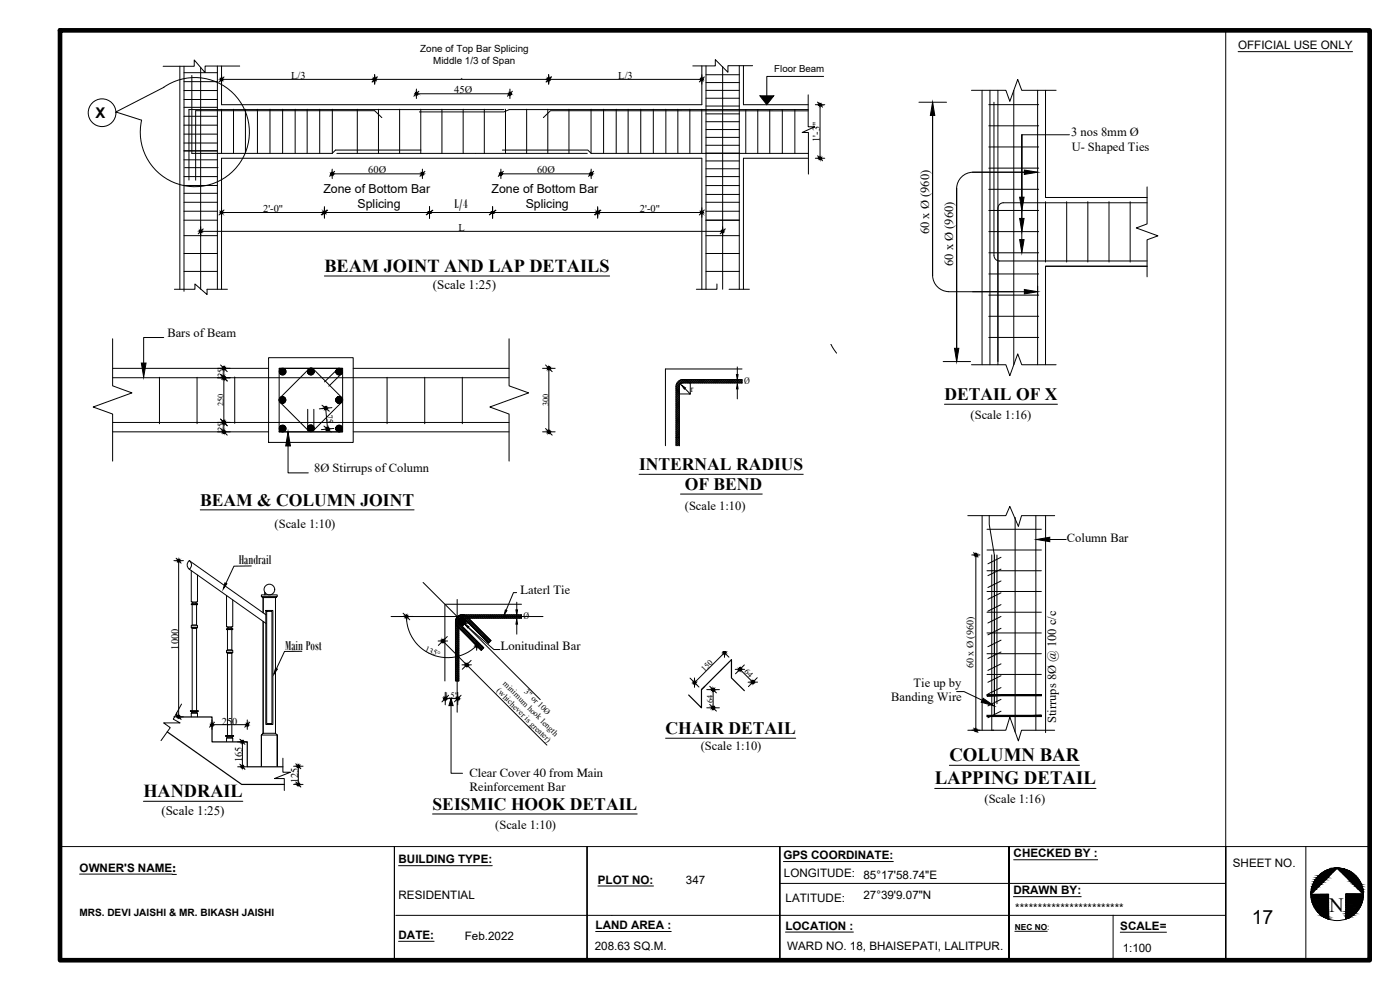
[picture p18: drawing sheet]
<svg xmlns="http://www.w3.org/2000/svg" width="420mm" height="297mm" viewBox="0 0 420 297" stroke-linecap="round" stroke-linejoin="round" font-family="sans-serif">
<defs><g id="words">
<text font-size="6.1" x="398.9" y="273.8">N</text>
<text font-size="5.9" x="375.6" y="277.2">17</text>
<g font-size="5.6">
<text x="284.9" y="228.4">COLUMN BAR</text>
<text x="280.5" y="235.4">LAPPING DETAIL</text>
</g>
<g font-size="5.5">
<text x="97.4" y="81.6">BEAM JOINT AND LAP DETAILS</text>
<text x="43" y="239.2">HANDRAIL</text>
</g>
<g font-size="5.3">
<text x="283.4" y="120.1">DETAIL OF X</text>
<text x="191.8" y="141.2">INTERNAL RADIUS</text>
<text x="205.5" y="147.1">OF BEND</text>
<text x="60.1" y="151.8">BEAM &amp; COLUMN JOINT</text>
<text x="199.7" y="220.4">CHAIR DETAIL</text>
<text x="129.8" y="243.1">SEISMIC HOOK DETAIL</text>
</g>
<text font-size="4.4" x="28.7" y="35.3">X</text>
<g font-size="4.1">
<text x="136.4" y="62.4">L/4</text>
<text x="71.6" y="169.3">Handrail</text>
<text x="85.6" y="194.9">Main Post</text>
</g>
<g font-size="3.9">
<text x="129.9" y="86.6">(Scale 1:25)</text>
<text x="48.4" y="244.5">(Scale 1:25)</text>
</g>
<g font-size="3.8">
<text x="321.5" y="40.9">3 nos 8mm Ø</text>
<text x="321.6" y="45.2">U- Shaped Ties</text>
<text x="278.8" y="70.3" transform="rotate(-90 278.8 70.3)">60 x Ø (960)</text>
<text x="286" y="79.8" transform="rotate(-90 286 79.8)">60 x Ø (960)</text>
<text x="50.2" y="101.1">Bars of Beam</text>
<text x="291.3" y="125.8">(Scale 1:16)</text>
<text x="94.3" y="141.6">8Ø Stirrups of Column</text>
<text x="205.5" y="153">(Scale 1:10)</text>
<text x="82.4" y="158.4">(Scale 1:10)</text>
<text x="320.2" y="162.8">Column Bar</text>
<text x="156.2" y="178.3">Laterl Tie</text>
<text x="150.3" y="195">Lonitudinal Bar</text>
<text x="274.2" y="206">Tie up by</text>
<text x="267.5" y="210.3">Banding Wire</text>
<text x="316.9" y="216.9" transform="rotate(-90 316.9 216.9)">Stirrups 8Ø @ 100 c/c</text>
<text x="210.3" y="225.1">(Scale 1:10)</text>
<text x="140.9" y="233">Clear Cover 40 from Main</text>
<text x="141" y="237.3">Reinforcement Bar</text>
<text x="295.5" y="241.1">(Scale 1:16)</text>
<text x="148.7" y="248.7">(Scale 1:10)</text>
</g>
<g font-size="3.7">
<text x="97" y="58">Zone of Bottom Bar</text>
<text x="147.5" y="58">Zone of Bottom Bar</text>
<text x="107.3" y="62.4">Splicing</text>
<text x="157.8" y="62.4">Splicing</text>
</g>
<g font-size="3.5">
<text x="371.6" y="14.8">OFFICIAL USE ONLY</text>
<text x="235.1" y="257.8">GPS COORDINATE:</text>
<text x="304.2" y="257.2">CHECKED BY :</text>
<text x="23.9" y="261.5">OWNER'S NAME:</text>
<text x="119.6" y="259">BUILDING TYPE:</text>
<text x="235.3" y="263.2">LONGITUDE:</text>
<text x="259.1" y="263.6">85°17'58.74&quot;E</text>
<text x="370" y="260.2">SHEET NO.</text>
<text x="119.6" y="269.7">RESIDENTIAL</text>
<text x="179.4" y="265.1">PLOT NO:</text>
<text x="205.8" y="265.1">347</text>
<text x="259.1" y="269.8">27°39'9.07&quot;N</text>
<text x="304.1" y="268.3">DRAWN BY:</text>
<text x="235.8" y="270.6">LATITUDE:</text>
<text x="304.7" y="273.7">************************</text>
<text x="119.6" y="281.7">DATE:</text>
<text x="178.8" y="278.8">LAND AREA :</text>
<text x="235.7" y="278.9">LOCATION :</text>
<text x="336.2" y="279">SCALE=</text>
<text x="139.5" y="282">Feb.2022</text>
<text x="178.5" y="284.9">208.63 SQ.M.</text>
<text x="236.3" y="285.1">WARD NO. 18, BHAISEPATI, LALITPUR.</text>
<text x="336.9" y="285.5">1:100</text>
</g>
<g font-size="3.1">
<text x="87.4" y="23.7">L/3</text>
<text x="138.2" y="23.8">.</text>
<text x="185.6" y="23.7">L/3</text>
<text x="136.3" y="28">45Ø</text>
<text x="246.1" y="42.5" transform="rotate(-90 246.1 42.5)">1'-3&quot;</text>
<text x="110.5" y="52.1">60Ø</text>
<text x="161.2" y="52.1">60Ø</text>
<text x="79" y="63.7">2'-0&quot;</text>
<text x="192.1" y="63.7">2'-0&quot;</text>
<text x="137.6" y="69.4">L</text>
<text x="53.6" y="194.9" transform="rotate(-90 53.6 194.9)">1000</text>
<text x="66.6" y="217.4">250</text>
<text x="72.7" y="228.8" transform="rotate(-90 72.7 228.8)">165</text>
<text x="89.5" y="235.1" transform="rotate(-90 89.5 235.1)">125</text>
</g>
<g font-size="3">
<text x="126.1" y="15.6">Zone of Top Bar Splicing</text>
<text x="130" y="19.1">Middle 1/3 of Span</text>
<text x="207.3" y="117.5">r</text>
<text x="223.3" y="115.2">Ø</text>
<text x="157.1" y="185.8">Ø</text>
<text x="292.1" y="200.5" transform="rotate(-90 292.1 200.5)">60 x Ø (960)</text>
<text x="23.8" y="274.8">MRS. DEVI JAISHI &amp; MR. BIKASH JAISHI</text>
</g>
<text font-size="2.9" x="232.4" y="21.6">Floor Beam</text>
<g font-size="2.5">
<text x="67.1" y="113.1" transform="rotate(-90 67.1 113.1)">25</text>
<text x="67.1" y="121.9" transform="rotate(-90 67.1 121.9)">250</text>
<text x="98" y="124.4" transform="rotate(85 98 124.4)">75</text>
<text x="164.6" y="121.9" transform="rotate(-90 164.6 121.9)">300</text>
<text x="67.1" y="129.4" transform="rotate(-90 67.1 129.4)">25</text>
<text x="127.4" y="195.3" transform="rotate(23 127.4 195.3)">135°</text>
<text x="211.4" y="201.6" transform="rotate(-45 211.4 201.6)">150</text>
<text x="223.2" y="201.8" transform="rotate(45 223.2 201.8)">64</text>
<text x="133.4" y="209.5">1.5&quot;</text>
<text x="148.9" y="207.4" transform="rotate(45 148.9 207.4)">(whichever is greater)</text>
<text x="150.9" y="205.3" transform="rotate(45 150.9 205.3)">minimum hook length</text>
<text x="157.2" y="207.6" transform="rotate(45 157.2 207.6)">3&quot; or 10Ø</text>
<text x="213.9" y="210.9" transform="rotate(-90 213.9 210.9)">64</text>
<text x="304.6" y="278.9">NEC NO:</text>
</g>
</g></defs>
<!-- layer: dimension line -->
<g fill="none" stroke="#000" stroke-width=".3">
<path d="M66.6 23.8h45.8M112.5 23.8h52M125.1 28.1h27.8M164.8 23.8h45.7M246.1 31.5v15.9M279.9 30.7v52a4.9 4.9 0 0 0 4.8 4.8M99.8 52.2h26.9M150.4 52.2h26.9M306.7 40.4v25.1M311.4 51.7h-19.5a4.9 4.9 0 0 0-4.8 4.8v52M321 40.4h-14.3v31.5M60.3 69.4h156.5"/>
<path d="M66.6 63.8h30.7M97.4 63.8h31.5M129.7 63.8h17.3M147.8 63.8h31.6M179.5 63.8h31M284.7 87.5h22.7M49.1 101.3h-6v7.6M67.2 110.6v2.6M67.2 113.5v13.1M70.4 113.1v13.9M164.7 110.6v18.8M249.3 103.2l1.8 2.8"/>
<path d="M67.2 126.9v2.5M86.4 133.8v8.1h6.1M97.7 122.6l.6 6M53.6 168.3v46.7M75.4 169.8l-5.2 .1-2.4 5.1M127 174.8l35.1 35.1M292.9 166.6v52.4M315 161.9h5M90.6 195.4l-5.2 .1-2.4 5.1M117.4 185h45.6M122 185.1a12.4 12.4 0 0 0 7.6 11.3 12.4 12.4 0 0 0 13.4-2.6M133 192.4l7 7"/>
<path d="M140.1 199.5l24 24.1M217.3 195.9l-8.8 8.8M63.7 217.4h10.4M133.4 209.6h.1M133.6 209.6h3.8M137.5 209.6h.1M214 207v5.2M222.2 200.9l3.6 3.7M287.1 207.5h2.2l5.5 2.6M72.7 222.7v7.3M89.5 230v5.3"/>
</g>
<!-- layer: DIM -->
<g fill="none" stroke="#000" stroke-width=".3">
<path d="M66.5 22.4v2.8M67.2 23.1l-1.5 1.5M112.4 22.4v2.8M113.2 23.1l-1.5 1.5M125 26.7v2.9M125.7 27.4l-1.5 1.5M153 26.7v2.9M153.8 27.4l-1.5 1.5M164.7 22.4v2.8M165.4 23.1l-1.5 1.5M210.6 22.4v2.8M211.4 23.1l-1.5 1.5"/>
<path d="M244.7 31.4h2.8M245.4 30.7l1.5 1.5M99.7 50.7v2.9M100.4 51.4l-1.5 1.5M126.8 50.7v2.9M127.5 51.4l-1.5 1.5M150.3 50.7v2.9M151.1 51.4l-1.5 1.5M177.4 50.7v2.9M178.2 51.4l-1.5 1.5M244.7 47.5h2.8M245.4 46.7l1.5 1.5"/>
<path d="M60.2 68v2.8M61 68.7l-1.5 1.5M66.5 62.3v2.9M67.2 63l-1.5 1.5M97.4 62.3v2.9M98.1 63l-1.5 1.5M179.4 62.3v2.9M180.1 63l-1.5 1.5M210.6 62.3v2.9M211.4 63l-1.5 1.5M216.9 68v2.8M217.6 68.7l-1.5 1.5"/>
<path d="M65.3 110.5h3.8M65.3 113.3h3.8M66.2 109.5l2 2M66.2 112.3l2 2M162.8 110.5h3.8M163.7 109.5l2 2M222.7 110.7h-23v23M65.3 126.8h3.8M65.3 129.6h3.8M66.2 125.7l2 2M66.2 128.6l2 2M96.6 121.6l2.2 1.8"/>
<path d="M97.2 127.8l2.2 1.8M99.6 122.3l-3.8 .4M100.2 128.6l-3.8 .3M162.8 129.6h3.8M163.7 128.6l2 2M52.2 168.2h2.8M52.9 167.5l1.5 1.5M291.6 166.5h2.5M292.2 165.9l1.3 1.3M300.4 167.2l-3.9 2M300.4 170.8l-3.9 1.9M300.4 174.3l-3.9 2"/>
<path d="M300.4 177.9l-3.9 1.9M121 184l2 2M123.9 185h-3.8M131.5 192.3h2.8M133.5 181.4v22.9M133.6 181.3h22.9M134.2 191l-2.6 2.7M138.6 199.5h2.9M139.4 185.8l7.2 7.1M141.4 198.1l-2.7 2.7M141.7 192.4l2.7 2.7M143.1 192.3l-.1 2.8"/>
<path d="M217.1 195.6l1.7 1.6M217.4 195.6v1.6M223.4 199.5l-2.7 2.7M300.4 181.4l-3.9 2M300.4 185l-3.9 1.9M300.4 188.5l-3.9 2M300.4 192.1l-3.9 1.9M300.4 195.6l-3.9 2M300.4 199.2l-3.9 2M52.2 215.1h2.8M52.9 214.3l1.5 1.5M63.6 216v2.8"/>
<path d="M64.4 216.7l-1.5 1.5M74.2 216v2.8M75 216.7l-1.6 1.5M133.6 207.7v3.8M134.6 208.6l-2 2M137.4 207.7v3.8M138.4 208.6l-2 2M207.1 203.5l2.7 2.6M208.4 203.4v2.8M212.1 206.9h3.8M212.1 212.4h3.8M213 205.9l2 2"/>
<path d="M213 211.4l2 2M220.6 200.8h2.9M227.3 203.3l-2.7 2.7M227.4 204.7h-2.9M291.6 219.1h2.5M292.2 218.4l1.3 1.3M297.6 219.1h.7M300.4 202.7l-3.9 2M300.4 206.3l-3.9 1.9M300.4 209.8l-3.9 2M300.4 213.4l-3.9 2M71.3 230.1h2.9"/>
<path d="M71.3 222.6h2.9M72 229.3l1.5 1.5M72 221.8l1.5 1.5M88.1 229.9h2.9M88.1 235.4h2.9M88.8 229.2l1.5 1.5M88.8 234.6l1.5 1.5"/>
</g>
<g fill="#000" stroke="#000" stroke-width=".3">
<path d="M164.5 23.8v.1zM99.9 52l-.1 .2zM150.5 52l-.1 .2zM177.6 52l-.1 .2zM246 47.5l-.1 .1zM60.1 69.4l-.1 .1zM216.8 69.4l-.1 .1zM217.4 195.7l.1-.1zM217.5 195.7l.1-.1z"/>
<path d="M66.4 23.6l.1 .1zM66.4 23.6l.1 .1z"/>
<path d="M112.3 23.8l-.1 .1zM112.4 23.9l.2 .1zM112.4 23.9l.2 .1z"/>
<path d="M112.3 23.8l-.1 .1zM112.4 23.9l.2 .1zM112.4 23.9l.2 .1z"/>
<path d="M210.5 23.6l.1 .1zM210.5 23.6l.1 .1z"/>
<path d="M246.1 31.5l.1 .1zM246.1 31.5l.1 .1z"/>
<path d="M127 52l-.1 .2zM126.8 52.3l.1 .1zM126.8 52.3l.1 .1z"/>
<path d="M66.4 63.6l.1 .1zM66.4 63.6l.1 .1z"/>
<path d="M97.4 63.9l.1 .1zM97.4 63.9l.1 .1z"/>
<path d="M179.4 63.9l.1 .1zM179.4 63.9l.1 .1z"/>
<path d="M210.5 63.6l.1 .1zM210.5 63.6l.1 .1z"/>
<path d="M67.1 113.5l.1 .1zM67.1 113.5l.1 .1zM67.2 113.5l.1 .1zM67.2 113.5l.1 .1zM67.3 113.5h.1zM67.3 113.4l.1 .1zM67.3 113.4l.2-.1zM67.4 113.2l-.1 .1zM67.3 113.1v.1zM67.3 113.1v.1zM67.2 113l.1 .2zM67.2 113l.1 .2zM67 113.1l.2 .1zM67 113.1l.2 .1zM67 113.1l.1 .1zM66.9 113.2h.2zM66.9 113.2v.1zM66.9 113.3l.2-.1zM66.9 113.3v.2zM67 113.3l-.1 .2zM66.9 113.5l.2-.1zM67.1 113.4l-.1 .2z"/>
<path d="M67.2 110.2l.1 .2zM67.2 110.2l.1 .2zM67 110.2l.2 .1zM67 110.2l.2 .1zM67 110.2l.1 .2zM66.9 110.3l.2 .1zM66.9 110.3v.2zM66.9 110.5l.2-.1zM66.9 110.5v.2zM67 110.5l-.1 .2zM66.9 110.7l.2-.1zM67.1 110.6l-.1 .2zM67.1 110.6l.1 .2zM67.1 110.6l.1 .2zM67.2 110.7l.1 .1zM67.2 110.7l.1 .1zM67.3 110.6l.1 .1zM67.3 110.6l.1 .1zM67.3 110.6l.2-.1zM67.4 110.3l-.1 .2zM67.3 110.4l.1-.1zM67.3 110.2v.2zM67.3 110.2v.2z"/>
<path d="M67.2 113l.1 .2zM67.2 113l.1 .2zM67 113.1l.2 .1zM67 113.1l.2 .1zM67 113.1l.1 .1zM66.9 113.2h.2zM66.9 113.2v.1zM66.9 113.3l.2-.1zM66.9 113.3v.2zM67 113.3l-.1 .2zM66.9 113.5l.2-.1zM67.1 113.4l-.1 .2zM67.1 113.5l.1 .1zM67.1 113.5l.1 .1zM67.2 113.5l.1 .1zM67.2 113.5l.1 .1zM67.3 113.5h.1zM67.3 113.4l.1 .1zM67.3 113.4l.2-.1zM67.4 113.2l-.1 .1zM67.3 113.1v.1zM67.3 113.1v.1z"/>
<path d="M164.7 110.2l.1 .2zM164.7 110.2l.1 .2zM164.6 110.2l.1 .1zM164.6 110.2l.1 .1zM164.5 110.3l.1 .1zM164.5 110.3l-.1 .2zM164.4 110.5l.2-.1zM164.4 110.5l.1 .2zM164.6 110.5l-.1 .2zM164.5 110.7l.1-.1zM164.6 110.6v.2zM164.6 110.6l.1 .2zM164.6 110.6l.1 .2zM164.7 110.7l.2 .1zM164.7 110.7l.2 .1zM164.8 110.6l.2 .1zM164.8 110.6l.2 .1zM164.8 110.6l.2-.1zM165 110.3l-.1 .2zM164.8 110.4l.2-.1zM164.9 110.2l-.1 .2zM164.9 110.2l-.1 .2z"/>
<path d="M67.1 126.9l.1 .1zM67.1 126.9l.1 .1zM67.2 126.9l.1 .1zM67.2 126.9l.1 .1zM67.3 126.9h.1zM67.3 126.8l.1 .1zM67.3 126.8h.2zM67.4 126.6l-.1 .2zM67.3 126.7l.1-.1zM67.3 126.5v.2zM67.3 126.5v.2zM67.2 126.4l.1 .2zM67.2 126.4l.1 .2zM67 126.5l.2 .1zM67 126.5l.2 .1zM67 126.5l.1 .1zM66.9 126.6h.2zM66.9 126.6v.2zM66.9 126.8l.2-.1zM66.9 126.8v.1zM67 126.8l-.1 .1zM66.9 126.9l.2-.1zM67.1 126.8l-.1 .2z"/>
<path d="M67.1 129.7l.1 .2zM67.1 129.7l.1 .2zM67.2 129.7l.1 .1zM67.2 129.7l.1 .1zM67.3 129.7h.1zM67.3 129.6l.1 .1zM67.3 129.6h.2zM67.4 129.4l-.1 .2zM67.3 129.3v.2zM67.3 129.3v.2zM67.2 129.3l.1 .1zM67.2 129.3l.1 .1zM67 129.3l.2 .1zM67 129.3l.2 .1zM67 129.3l.1 .1zM66.9 129.4h.2zM66.9 129.4v.2zM66.9 129.6l.2-.1zM66.9 129.6v.1zM67 129.6l-.1 .1zM66.9 129.7l.2-.1zM67.1 129.6l-.1 .2z"/>
<path d="M67.2 126.4l.1 .2zM67.2 126.4l.1 .2zM67 126.5l.2 .1zM67 126.5l.2 .1zM67 126.5l.1 .1zM66.9 126.6h.2zM66.9 126.6v.2zM66.9 126.8l.2-.1zM66.9 126.8v.1zM67 126.8l-.1 .1zM66.9 126.9l.2-.1zM67.1 126.8l-.1 .2zM67.1 126.9l.1 .1zM67.1 126.9l.1 .1zM67.2 126.9l.1 .1zM67.2 126.9l.1 .1zM67.3 126.9h.1zM67.3 126.8l.1 .1zM67.3 126.8h.2zM67.4 126.6l-.1 .2zM67.3 126.7l.1-.1zM67.3 126.5v.2zM67.3 126.5v.2z"/>
<path d="M97.7 122.2l.1 .2zM97.7 122.2l.1 .2zM97.6 122.2l.1 .2zM97.6 122.2l.1 .2zM97.6 122.2l-.1 .2zM97.5 122.4h.1zM97.5 122.4h.1zM97.4 122.5l.2-.1zM97.4 122.5l.1 .2zM97.6 122.5l-.1 .2zM97.6 122.6v.2zM97.7 122.6v.2zM97.7 122.6v.2zM97.7 122.6l.2 .1zM97.7 122.6l.2 .1zM97.8 122.6h.2zM97.9 122.5l.1 .1zM97.9 122.5h.1zM98 122.3l-.1 .2zM97.9 122.2v.2zM97.9 122.2v.2z"/>
<path d="M98.3 128.9v.1zM98.3 128.9v.1zM98.3 128.9l.2 .1zM98.3 128.9l.2 .1zM98.4 128.8h.2zM98.4 128.8h.2zM98.4 128.8l.2-.1zM98.6 128.6l-.1 .1zM98.4 128.6h.2zM98.4 128.4v.2zM98.4 128.4v.2zM98.3 128.4l.1 .2zM98.3 128.4l.1 .2zM98.1 128.5l.2 .1zM98.1 128.5l.2 .1zM98 128.6h.2zM98 128.6h.2zM98 128.6v.2zM98 128.8l.2-.1zM98.2 128.7l-.1 .2zM98.1 128.9l.1 .1zM98.2 128.8v.2z"/>
<path d="M164.6 129.7l.1 .2zM164.6 129.7l.1 .2zM164.7 129.7l.2 .1zM164.7 129.7l.2 .1zM164.8 129.7h.2zM164.8 129.7h.2zM164.8 129.6h.2zM165 129.4l-.1 .2zM164.9 129.3l-.1 .2zM164.9 129.3l-.1 .2zM164.7 129.3l.1 .1zM164.7 129.3l.1 .1zM164.6 129.3l.1 .1zM164.6 129.3l.1 .1zM164.5 129.4h.1zM164.5 129.4l-.1 .2zM164.4 129.6l.2-.1zM164.4 129.6l.1 .1zM164.6 129.6l-.1 .1zM164.5 129.7l.1-.1zM164.6 129.6v.2z"/>
<path d="M53.5 168l.1 .1zM53.5 168l.1 .1z"/>
<path d="M122 184.7v.2zM122 184.7v.2zM121.8 184.7l.2 .1zM121.8 184.7l.2 .1zM121.8 184.7l.1 .2zM121.7 184.8l.2 .1zM121.7 184.8v.2zM121.7 185l.1-.1zM121.7 185v.1zM121.8 185l-.1 .1zM121.7 185.1l.1-.1zM121.8 185v.2zM121.9 185.1l.1 .2zM121.9 185.1l.1 .2zM122 185.1l.1 .1zM122 185.1l.1 .1zM122 185.1h.2zM122.1 185l.1 .1zM122.1 185h.2zM122.2 184.8l-.1 .2zM122.1 184.7v.2zM122.1 184.7v.2z"/>
<path d="M132.7 192.1l.2 .1zM132.7 192.1l.2 .1zM132.7 192.1l-.1 .1zM132.6 192.2h.2zM132.6 192.2v.2zM132.6 192.4l.2-.1zM132.6 192.4h.2zM132.8 192.4l-.1 .1zM132.8 192.4v.2zM132.9 192.5l.1 .1zM132.9 192.5l.1 .1zM132.9 192.5h.2zM132.9 192.5h.2zM133 192.4h.2zM133 192.4h.2zM133 192.4l.2-.2zM133 192.3l.2-.1zM133.1 192.1l-.1 .2zM133.1 192.1l-.1 .2zM133 192v.2zM133 192v.2zM132.8 192l.1 .2zM132.8 192l.1 .2z"/>
<path d="M140.1 199.6l.2 .1zM140.1 199.6l.2 .1zM140.2 199.6h.2zM140.2 199.5l.2 .1zM140.2 199.5l.2-.1zM140.3 199.3l-.1 .1zM140.3 199.3l-.1 .1zM140.1 199.2l.1 .2zM140.1 199.2l.1 .2zM140 199.2l.1 .2zM140 199.2l.1 .2zM139.8 199.3l.2 .1zM139.8 199.3l.2 .1zM139.8 199.3v.1zM139.8 199.4h.2zM139.8 199.6l.1-.2zM139.8 199.6l.1-.1zM139.9 199.5l-.1 .2zM140 199.6v.2zM140 199.6v.2zM140 199.6l.1 .2zM140 199.6l.1 .2z"/>
<path d="M143.3 193.5l-.1 .2zM143.3 193.5l-.1 .2zM143.1 193.4l.1 .2zM143.1 193.4l.1 .2zM143 193.4l.1 .2zM143 193.4l.1 .2zM142.9 193.5l.1 .1zM142.9 193.5l.1 .1zM142.9 193.5l-.1 .1zM142.8 193.6h.2zM142.8 193.6l.1 .1zM142.8 193.8l.1-.1zM142.8 193.8l.1-.1zM142.9 193.7v.2zM142.9 193.9l.1 .1zM143 193.8v.2zM143 193.9l.1 .1zM143 193.9l.1 .1zM143.1 193.9h.2zM143.1 193.9h.2zM143.2 193.8h.1zM143.2 193.7l.1 .1zM143.2 193.7l.1-.1zM143.2 193.7l.1-.1z"/>
<path d="M217.6 195.6v.2zM217.6 195.8h.1zM217.6 195.9l.1-.1zM217.6 195.9h.1zM217.5 195.9h.2zM217.5 196h.1zM217.5 196h.1zM217.4 196l.1 .1zM217.4 196l.1 .1zM217.3 195.9l.1 .2zM217.3 195.9l.1 .2zM217.3 195.9l-.1 .1zM217.1 195.9l.2-.1zM217.1 195.8l.2-.1zM217.2 195.6l.2 .1zM217.2 195.6l.2 .1z"/>
<path d="M53.5 214.9l.1 .1zM53.5 214.9l.1 .1z"/>
<path d="M133.8 209.7l.1-.1zM133.9 209.5l-.1 .1zM133.8 209.5h.1zM133.8 209.3v.2zM133.8 209.3v.2zM133.6 209.3l.1 .2zM133.6 209.3l.1 .2zM133.5 209.3l.1 .2zM133.5 209.3l.1 .2zM133.5 209.3l.1 .2zM133.4 209.5h.2zM133.4 209.5l-.1 .1zM133.3 209.6l.2-.1zM133.3 209.6l.1 .1zM133.5 209.6l-.1 .1zM133.4 209.7h.1zM133.5 209.7v.2zM133.6 209.7v.2zM133.6 209.7v.2zM133.6 209.7l.2 .2zM133.6 209.7l.2 .2zM133.7 209.7h.2zM133.8 209.7h.1z"/>
<path d="M137.1 209.5v.1zM137.1 209.6l.1-.1zM137.1 209.6v.1zM137.2 209.6l-.1 .1zM137.1 209.7h.1zM137.2 209.7v.2zM137.3 209.7l.1 .2zM137.3 209.7l.1 .2zM137.4 209.7l.1 .2zM137.4 209.7l.1 .2zM137.5 209.7h.1zM137.5 209.7h.1zM137.5 209.7l.2-.1zM137.5 209.6h.2zM137.6 209.5l-.1 .1zM137.5 209.3v.2zM137.5 209.3v.2zM137.4 209.3l.1 .2zM137.4 209.3l.1 .2zM137.2 209.3l.2 .2zM137.2 209.3l.2 .2zM137.2 209.3l.1 .2zM137.1 209.5h.2z"/>
<path d="M208.2 204.9v.1zM208.3 204.8l-.1 .2zM208.2 205l.2 .1zM208.3 204.9l.1 .2zM208.4 204.9l.1 .2zM208.4 204.9l.1 .2zM208.5 204.9l.1 .1zM208.5 204.9l.1 .1zM208.5 204.9h.2zM208.6 204.8l.1 .1zM208.6 204.8l.1-.1zM208.6 204.8l.1-.1zM208.6 204.6v.2zM208.5 204.5v.2zM208.5 204.5v.2zM208.4 204.5l.1 .2zM208.4 204.5l.1 .2zM208.2 204.6l.2 .1zM208.2 204.6l.2 .1zM208.2 204.7h.1zM208.2 204.9l.1-.1z"/>
<path d="M213.9 212.5l.1 .2zM213.9 212.5l.1 .2zM214 212.5l.2 .1zM214 212.5l.2 .1zM214.1 212.5h.2zM214.1 212.5h.2zM214.1 212.4h.2zM214.3 212.2l-.1 .2zM214.2 212.1l-.1 .2zM214.2 212.1l-.1 .2zM214 212.1l.1 .1zM214 212.1l.1 .1zM213.9 212.1l.1 .1zM213.9 212.1l.1 .1zM213.7 212.2h.2zM213.7 212.2h.2zM213.7 212.2l.2 .1zM213.7 212.4l.2-.1zM213.9 212.4l-.2 .1zM213.7 212.5l.2-.1v.2zM213.9 212.4v.2z"/>
<path d="M214 206.6l.1 .2zM214 206.6l.1 .2zM213.9 206.7l.1 .1zM213.9 206.7l.1 .1zM213.7 206.8h.2zM213.7 206.8h.2zM213.7 206.8h.2zM213.7 206.9l.2-.1zM213.9 206.9l-.2 .2zM213.7 207.1l.2 .1zM213.9 207v.2zM213.9 207l.1 .2zM213.9 207l.1 .2zM214 207.1l.2 .1zM214 207.1l.2 .1zM214.1 207l.2 .1zM214.1 207l.2 .1zM214.1 207l.2-.1zM214.3 206.8l-.1 .1zM214.1 206.8h.2zM214.2 206.7l-.1 .1zM214.2 206.7l-.1 .1z"/>
<path d="M221.8 200.6l.2 .1zM221.8 200.6l.2 .1zM221.8 200.8l.2-.1zM221.8 200.8v.1zM221.8 200.9l.1-.1zM221.8 200.9h.1zM221.9 200.9l-.1 .1zM221.8 201l.2 .1zM222 200.9v.2zM222 201l.1 .1zM222 201l.1 .1zM222.1 201h.2zM222.1 201h.2zM222.2 200.9h.2zM222.2 200.9h.2zM222.2 200.9l.2-.1zM222.2 200.8h.2zM222.3 200.6l-.1 .2zM222.3 200.6l-.1 .2zM222.1 200.5l.1 .2zM222.1 200.5l.1 .2zM222 200.5l.1 .2zM222 200.5l.1 .2z"/>
<path d="M226 204.8l.1 .1zM226 204.8l.1 .1zM226 204.8h.2zM226.1 204.7l.1-.1zM226.1 204.5v.1zM226 204.4v.2zM226 204.4v.2zM225.8 204.4l.2 .1zM225.8 204.4l.2 .1zM225.7 204.5h.2zM225.7 204.5h.2zM225.7 204.5l-.1 .1zM225.6 204.6h.2zM225.6 204.6h.2zM225.6 204.8l.2-.2zM225.6 204.8l.2-.1zM225.8 204.7l-.1 .2zM225.7 204.9l.1 .1zM225.8 204.8v.2zM225.9 204.8l.1 .2zM225.9 204.8l.1 .2z"/>
<path d="M72.7 230.2l.2 .1zM72.7 230.2l.2 .1z"/>
<path d="M72.7 222.7l.2 .1zM72.7 222.7l.2 .1z"/>
<path d="M89.4 235.2l.1 .1zM89.4 235.2l.1 .1z"/>
<path d="M89.4 229.7l.1 .1zM89.4 229.7l.1 .1zM89.4 229.9l-.1 .1z"/>
</g>
<!-- layer: BAR-BOT -->
<g fill="none" stroke="#000" stroke-width=".3">
<path d="M55.2 19.9v67.5M65.2 19.8v67M211.9 19.8v67M221.9 19.7v67.1M57.6 22.6v23.4h42.1l1-1h25.6M60.2 20.2v66.6M114.6 35.3l-2.2-2.1h-53.7v20.9M151.3 32.9h-94.6v21.1M242.5 32.9h-89.7l-1.5 .7h-25.4M297.1 27.1v82.3M298.3 30.7v46M299.5 27.1v82.3"/>
<path d="M304.2 27.1v82.3M311.4 27.1v82.3M101.1 46h75.2M150.8 45h25.6l1 1h65.2M298.3 76.7a1.62 1.62 0 0 0 1.6 1.6h44.4M344.3 60.8h-43.2a1.62 1.62 0 0 0-1.6 1.6M33.8 113.3h119M102.8 111.8l-4.1 4.1M33.8 126.8h119M296.9 154.7v2.7l1.5 9.2v48.2M304.7 155.2v64.4M310.9 154.7v64.4"/>
<path d="M297.6 166.5v52.6M298.4 166.5v48.3"/>
</g>
<!-- layer: STIRRUP -->
<g fill="none" stroke="#000" stroke-width=".3">
<path d="M216.9 19.9v66.9M49.1 26.2a16.4 16.4 0 0 1 24.8 8.1 16.4 16.4 0 0 1-14.5 21.7 16.4 16.4 0 0 1-16.9-19.9M55.2 34.9h10M55.2 21.8h10M55.2 24.5h10M55.2 29.9h10M55.2 27.2h10M55.2 32.2h10M55.2 37.6h10M66.5 32.8v13.1M70.1 32.8v13.1M73.7 32.8v13.1"/>
<path d="M77.3 32.8v13.1M81 32.8v13.1M84.8 32.8v13.1M88.6 32.8v13.1M92.2 32.8v13.1M95.9 32.8v13.1M99.7 32.8v13.1M107.2 32.8v13.2M113.6 32.8v13.2M119.9 32.8v13.2M126.3 32.8v13.2M132.6 32.8v13.2"/>
<path d="M139 32.8v13.2M145.4 32.8v13.2M151.7 32.8v13.2M158.1 32.8v13.2M164.4 32.8v13.2M170.8 32.8v13.2M177.4 32.8v13.1M181.1 32.8v13.1M184.9 32.8v13.1M188.5 32.8v13.1M192.3 32.8v13.1M196.1 32.8v13.1"/>
<path d="M199.8 32.8v13.1M203.4 32.8v13.1M207 32.8v13.1M211.9 22.4h10M211.9 24.8h10M211.9 27.1h10M211.9 29.5h10M211.9 31.8h10M211.9 34.2h10M211.9 36.5h10M211.9 38.9h10M223.8 32.9v13.1"/>
<path d="M227.4 32.9v13.1M231 32.9v13.1M234.8 32.9v13.1M238.5 32.9v13.1M242.5 33.3l-77.3-.1-2.1 2.1M296.8 37.7h14.9M296.8 31.4h14.9M55.2 40.2h10M55.2 45.3h10M55.2 42.9h10M55.2 58h10M55.2 47.9h10"/>
<path d="M55.2 53h10M55.2 55.7h10M55.4 50.3h10M211.9 53h10M211.9 55.7h10M211.9 41.2h10M211.9 43.6h10M211.9 45.9h10M211.9 48.3h10M211.9 50.6h10M211.9 58.3h10M296.8 56.8h14.9"/>
<path d="M296.8 50.4h14.9M296.8 44.1h14.9M55.2 60.7h10M55.2 63.4h10M55.2 76.1h10M55.2 66.1h10M55.2 70.7h10M211.9 60.7h10M211.9 63.4h10M211.9 76.1h10M211.9 66.1h10M211.9 70.7h10"/>
<path d="M296.8 75.8h14.9M296.8 69.5h14.9M296.8 63.1h14.9M313.8 60.5v18.1M320.1 60.5v18.1M326.5 60.5v18.1M332.8 60.5v18.1M339.2 60.5v18.1M55.2 81.4h10M296.8 94.9h14.9M296.8 88.5h14.9M296.8 82.2h14.9"/>
<path d="M47.9 113.2v13.9M59.1 113.2v13.9M116.2 113.2v13.9M127.5 113.2v13.9M138.7 113.2v13.9M203.9 115.9v17.8M204.9 114.9h17.8v-1h-17.8a2.04 2.04 0 0 0-2 2v17.8M296.8 101.2h14.9M202.9 131.3h1M296.2 158.8h16.3M296.2 177.5h16.3M296.2 171.2h16.3"/>
<path d="M296.2 165h16.3M138.7 184.5h17.8v1h-17.8M138.7 184.5a2.04 2.04 0 0 0-2 2v17.8h1v-17.8M145.2 194.4l-7.2-7.2a1.01 1.01 0 0 1 0-1.4 1.01 1.01 0 0 1 1.4 0l7.2 7.1 .7-.7-7.2-7.2a2.03 2.03 0 0 0-2.8 0 2.03 2.03 0 0 0 0 2.9l7.1 7.2M296.2 196.1h16.3M296.2 189.9h16.3M296.2 183.7h16.3M296.2 202.4h16.3"/>
</g>
<!-- layer: Beam -->
<path d="M54 19.9v66.9M210.6 19.8v11.6h-144.1v-11.6M223.1 19.7v11.7h19.4M242.6 47.5h-19.5v39.3M66.5 86.8v-39.3h144.1v39.3" fill="none" stroke="#000" stroke-width=".3"/>
<!-- layer: TEXT -->
<g fill="none" stroke="#000" stroke-width=".3">
<path d="M371.6 15.5h34.3M97.4 82.8h85.5M283.4 121.3h34M60.1 153h64.2M191.8 142.3h49.3M204.2 148.2h24.6M199.7 221.5h39.1M280.5 236.6h48.4M284.9 229.6h39.1M43 240.4h29.9M119.6 259.7h28.1M129.8 244.2h61.4"/>
<path d="M235.1 258.5h33M304.2 258h25.2M23.9 262.3h27.8M51.7 262.4h1.2M178.8 279.5h22.6M179.4 265.8h16.7M235.7 279.7h20.4M304.1 269h20.4M304.6 279.4h9.7M336.2 279.7h13.9M119.6 282.4h10.7"/>
</g>
<!-- layer: STIRRUPS -->
<path d="M210.6 32.8v13.1M55.2 45.3h10M211.9 81.4h10" fill="none" stroke="#000" stroke-width=".3"/>
<!-- layer: LINE -->
<path d="M71.9 19.8h-10.3v2l-3.3-3.8v1.9h-9.3M225.9 19.7h-7.4v2l-3.8-3.8v1.9h-6.8M242.5 28.5v9.5h2l-3.8 1.8h1.9v12.4M52.3 86.8h6.2v-1.6l3.6 3.2v-1.6h6.2M215.2 85.2v1.6h-6.2M218.8 86.8h6.1" fill="none" stroke="#000" stroke-width=".3"/>
<!-- layer: CL -->
<g fill="none" stroke="#000" stroke-width=".3">
<path d="M49.2 26.2l-14.4 7.4 7.7 2.5"/>
<circle cx="30.6" cy="33.8" r="4.2"/>
</g>
<!-- layer: 0.15 -->
<g fill="none" stroke="#000" stroke-width=".3">
<path d="M96.4 63.8h1.9M97.4 62v3.5M98.3 63.1l-1.9 1.3M127.9 63.8h2M128.9 62v3.5M129.9 63.1l-2 1.3M146.9 63.8h1.9M147.8 62v3.5M148.8 63.1l-1.9 1.3M178.4 63.8h1.9M179.4 62v3.5M180.3 63.1l-1.9 1.3"/>
<circle cx="97.4" cy="63.8" r=".33"/>
<circle cx="128.9" cy="63.8" r=".33"/>
<circle cx="147.8" cy="63.8" r=".33"/>
<circle cx="179.4" cy="63.8" r=".33"/>
</g>
<g fill="#000" stroke="#000" stroke-width=".3">
<path d="M97.3 63.4l.2 .1zM97.3 63.5h.2z"/>
<path d="M97.3 63.5h.2zM97.2 63.5h.3z"/>
<path d="M97.3 64.1h.2zM97.3 64.1h.2z"/>
<path d="M97.2 63.5h.3zM97.2 63.5h.3z"/>
<path d="M97.2 64.1h.3zM97.2 64.1h.3z"/>
<path d="M97.2 63.5h.4zM97.2 63.5h.4z"/>
<path d="M97.2 64h.3zM97.2 64l.3 .1z"/>
<path d="M97.2 63.5h.4zM97.2 63.5h.4z"/>
<path d="M97.2 64h.4zM97.2 64h.3z"/>
<path d="M97.2 63.5h.4zM97.1 63.5h.5z"/>
<path d="M97.2 64h.4zM97.2 64h.4z"/>
<path d="M97.1 63.5l.5 .1zM97.1 63.5l.5 .1z"/>
<path d="M97.1 64h.5zM97.1 64h.5z"/>
<path d="M97.1 63.6h.5zM97.1 63.6h.5z"/>
<path d="M97.1 64h.5zM97.1 64h.5z"/>
<path d="M97.1 63.6h.6zM97.1 63.6h.6z"/>
<path d="M97.1 63.9h.5zM97.1 63.9l.5 .1z"/>
<path d="M97.1 63.6h.6zM97.1 63.6h.6z"/>
<path d="M97.1 63.6l.6 .1zM97.1 63.6l.6 .1z"/>
<path d="M97.1 63.9h.6zM97.1 63.9h.6z"/>
<path d="M97.1 63.9h.6zM97.1 63.9h.5z"/>
<path d="M97.1 63.7h.6zM97.1 63.7h.6z"/>
<path d="M97.1 63.7h.6zM97.1 63.7h.6z"/>
<path d="M97 63.7l.7 .1zM97 63.7l.7 .1z"/>
<path d="M97 63.8h.7zM97 63.8h.7z"/>
<path d="M97.1 63.8h.6zM97.1 63.8h.6z"/>
<path d="M97.1 63.8h.6zM97.1 63.8l.6 .1z"/>
<path d="M97 63.8h.7zM97 63.8h.7z"/>
<path d="M128.6 63.8h.6zM128.6 63.8h.6z"/>
<path d="M128.6 63.8h.6zM128.6 63.8h.6z"/>
<path d="M128.6 63.7l.6 .1zM128.6 63.7l.6 .1z"/>
<path d="M128.6 63.7h.6zM128.6 63.7h.6z"/>
<path d="M128.6 63.7h.6zM128.6 63.7h.6z"/>
<path d="M128.6 63.8h.6zM128.6 63.8h.6z"/>
<path d="M128.6 63.8h.6zM128.6 63.8h.6z"/>
<path d="M128.6 63.7l.6 .1zM128.6 63.7l.6 .1z"/>
<path d="M128.6 63.7h.6zM128.6 63.7h.6z"/>
<path d="M128.6 63.7h.6zM128.6 63.7h.6z"/>
<path d="M128.6 63.8l.6 .1zM128.6 63.8h.6z"/>
<path d="M128.6 63.8h.6zM128.6 63.8h.6z"/>
<path d="M128.6 63.6l.6 .1zM128.6 63.6l.6 .1z"/>
<path d="M128.6 63.6h.6zM128.6 63.6h.6z"/>
<path d="M128.6 63.8l.6 .1zM128.6 63.8h.6z"/>
<path d="M128.6 63.8h.6zM128.6 63.8h.6z"/>
<path d="M128.6 63.6l.6 .1zM128.6 63.6l.6 .1z"/>
<path d="M128.6 63.6h.6zM128.6 63.6h.6z"/>
<path d="M128.6 63.9h.6zM128.6 63.9h.6z"/>
<path d="M128.6 63.6h.6zM128.7 63.6h.5z"/>
<path d="M128.6 63.9h.6zM128.6 63.9h.6z"/>
<path d="M128.6 63.6h.6zM128.7 63.6h.5z"/>
<path d="M128.7 63.9l.5 .1zM128.7 63.9h.5z"/>
<path d="M128.6 63.9h.6zM128.6 63.9h.6z"/>
<path d="M128.7 63.6h.5zM128.7 63.6h.5z"/>
<path d="M128.7 63.5l.5 .1zM128.7 63.5l.5 .1z"/>
<path d="M128.7 63.9l.5 .1zM128.7 63.9h.5z"/>
<path d="M128.6 63.9h.6zM128.6 63.9h.6z"/>
<path d="M128.7 63.6h.5zM128.7 63.6h.5z"/>
<path d="M128.7 63.5l.5 .1zM128.7 63.5l.5 .1z"/>
<path d="M128.7 64h.4zM128.7 64h.5z"/>
<path d="M128.7 63.5h.4zM128.7 63.5h.4z"/>
<path d="M128.7 64h.4zM128.7 64h.5z"/>
<path d="M128.7 63.5h.4zM128.7 63.5h.4z"/>
<path d="M128.7 64h.4zM128.7 64h.4z"/>
<path d="M128.7 63.5h.4zM128.7 63.5h.4z"/>
<path d="M128.7 64h.4zM128.7 64h.4z"/>
<path d="M128.7 63.5h.4zM128.7 63.5h.4z"/>
<path d="M128.7 64h.4zM128.7 64h.4z"/>
<path d="M128.7 63.5h.4zM128.8 63.5h.3z"/>
<path d="M128.7 64h.4zM128.7 64h.4z"/>
<path d="M128.7 63.5h.4zM128.8 63.5h.3z"/>
<path d="M128.7 64h.4zM128.7 64h.4z"/>
<path d="M128.8 63.5h.3zM128.8 63.5h.3z"/>
<path d="M128.7 64h.4zM128.7 64h.4z"/>
<path d="M128.8 63.5h.3zM128.8 63.5h.3z"/>
<path d="M128.8 64l.2 .1zM128.8 64h.3z"/>
<path d="M128.8 63.5h.2zM128.8 63.5h.2z"/>
<path d="M128.8 64l.2 .1zM128.8 64h.3z"/>
<path d="M128.8 63.5h.2zM128.8 63.5h.2z"/>
<path d="M128.8 64.1h.2zM128.8 64.1h.2z"/>
<path d="M128.8 63.5h.2zM128.8 63.4l.2 .1z"/>
<path d="M128.8 64.1h.2zM128.8 64.1h.2z"/>
<path d="M128.8 63.5h.2zM128.8 63.4l.2 .1z"/>
<path d="M128.8 64.1h.2zM128.8 64.1h.2z"/>
<path d="M128.8 64.1h.2zM128.8 64.1h.2z"/>
<path d="M147.8 63.4l.1 .1zM147.7 63.5h.2z"/>
<path d="M147.8 63.4l.1 .1zM147.7 63.5h.2z"/>
<path d="M147.7 63.5h.3zM147.7 63.5h.3z"/>
<path d="M147.7 64.1h.2zM147.7 64.1h.2z"/>
<path d="M147.7 63.5h.3zM147.7 63.5h.3z"/>
<path d="M147.7 64.1h.2zM147.7 64.1h.2z"/>
<path d="M147.7 63.5h.3zM147.7 63.5h.3z"/>
<path d="M147.7 64.1h.3zM147.7 64.1h.2z"/>
<path d="M147.7 63.5h.3zM147.7 63.5h.3z"/>
<path d="M147.7 64.1h.3zM147.7 64.1h.2z"/>
<path d="M147.7 63.5h.3zM147.7 63.5h.3z"/>
<path d="M147.7 64h.3zM147.7 64l.3 .1z"/>
<path d="M147.7 63.5h.3zM147.7 63.5h.3z"/>
<path d="M147.7 64h.3zM147.7 64l.3 .1z"/>
<path d="M147.7 63.5h.3zM147.6 63.5h.4z"/>
<path d="M147.7 64h.3zM147.7 64h.3z"/>
<path d="M147.7 63.5h.3zM147.6 63.5h.4z"/>
<path d="M147.7 64h.3zM147.7 64h.3z"/>
<path d="M147.6 63.5h.5zM147.6 63.5h.5z"/>
<path d="M147.6 64h.4zM147.6 64h.4z"/>
<path d="M147.6 63.5h.5zM147.6 63.5h.5z"/>
<path d="M147.6 64h.4zM147.6 64h.4z"/>
<path d="M147.6 63.5l.5 .1zM147.6 63.5l.5 .1z"/>
<path d="M147.6 64h.5zM147.6 64h.4z"/>
<path d="M147.6 63.5l.5 .1zM147.6 63.5l.5 .1z"/>
<path d="M147.6 64h.5zM147.6 64h.4z"/>
<path d="M147.6 63.6h.5zM147.6 63.6h.5z"/>
<path d="M147.6 64h.5zM147.6 64h.5z"/>
<path d="M147.6 63.6h.5zM147.6 63.6h.5z"/>
<path d="M147.6 64h.5zM147.6 64h.5z"/>
<path d="M147.6 63.6h.5zM147.6 63.6h.5z"/>
<path d="M147.6 63.9h.5zM147.6 63.9l.5 .1z"/>
<path d="M147.6 63.6h.5zM147.6 63.6h.5z"/>
<path d="M147.6 63.9h.5zM147.6 63.9l.5 .1z"/>
<path d="M147.6 63.6h.5zM147.6 63.6h.5z"/>
<path d="M147.5 63.6l.6 .1zM147.5 63.6l.6 .1z"/>
<path d="M147.5 63.9h.6zM147.5 63.9h.6z"/>
<path d="M147.6 63.9h.5zM147.6 63.9h.5z"/>
<path d="M147.6 63.6h.5zM147.6 63.6h.5z"/>
<path d="M147.5 63.6l.6 .1zM147.5 63.6l.6 .1z"/>
<path d="M147.5 63.9h.6zM147.5 63.9h.6z"/>
<path d="M147.6 63.9h.5zM147.6 63.9h.5z"/>
<path d="M147.5 63.7h.6zM147.5 63.7h.6z"/>
<path d="M147.5 63.7h.6zM147.5 63.7h.6z"/>
<path d="M147.5 63.7l.7 .1zM147.5 63.7l.7 .1z"/>
<path d="M147.5 63.8h.6zM147.5 63.8h.6z"/>
<path d="M147.5 63.8h.6zM147.5 63.8h.6z"/>
<path d="M147.5 63.8h.6zM147.5 63.8l.6 .1z"/>
<path d="M147.5 63.7h.6zM147.5 63.7h.6z"/>
<path d="M147.5 63.7h.6zM147.5 63.7h.6z"/>
<path d="M147.5 63.7l.7 .1zM147.5 63.7l.7 .1z"/>
<path d="M147.5 63.8h.6zM147.5 63.8h.6z"/>
<path d="M147.5 63.8h.6zM147.5 63.8h.6z"/>
<path d="M147.5 63.8h.6zM147.5 63.8l.6 .1z"/>
<path d="M147.5 63.8h.7zM147.5 63.8h.6z"/>
<path d="M147.5 63.8h.7zM147.5 63.8h.6z"/>
<path d="M179 63.8h.7zM179 63.8h.7z"/>
<path d="M179 63.8h.7zM179 63.8h.7z"/>
<path d="M179 63.7l.7 .1zM179 63.7l.7 .1z"/>
<path d="M179 63.7h.7zM179 63.7h.7z"/>
<path d="M179 63.7h.7zM179.1 63.7h.6z"/>
<path d="M179.1 63.8l.6 .1zM179.1 63.8h.6z"/>
<path d="M179 63.8h.7zM179 63.8h.7z"/>
<path d="M179.1 63.6l.6 .1zM179.1 63.6l.6 .1z"/>
<path d="M179.1 63.6h.6zM179.1 63.6h.6z"/>
<path d="M179.1 63.9h.6zM179.1 63.9h.6z"/>
<path d="M179.1 63.6h.6zM179.1 63.6h.6z"/>
<path d="M179.1 63.9l.5 .1zM179.1 63.9h.5z"/>
<path d="M179.1 63.9h.5zM179.1 63.9h.6z"/>
<path d="M179.1 63.6h.5zM179.1 63.6h.5z"/>
<path d="M179.1 63.5l.5 .1zM179.1 63.5l.5 .1z"/>
<path d="M179.1 64h.5zM179.1 64h.5z"/>
<path d="M179.1 63.5h.5zM179.2 63.5h.4z"/>
<path d="M179.1 64h.5zM179.1 64h.5z"/>
<path d="M179.2 63.5h.4zM179.2 63.5h.4z"/>
<path d="M179.2 64h.4zM179.2 64h.4z"/>
<path d="M179.2 63.5h.4zM179.2 63.5h.4z"/>
<path d="M179.2 64h.3zM179.2 64h.4z"/>
<path d="M179.2 63.5h.3zM179.2 63.5h.3z"/>
<path d="M179.2 64l.3 .1zM179.2 64h.3z"/>
<path d="M179.2 63.5h.3zM179.3 63.5h.2z"/>
<path d="M179.2 64.1h.3zM179.2 64.1h.3z"/>
<path d="M179.3 63.5h.2zM179.3 63.4l.2 .1z"/>
<path d="M179.3 64.1h.2zM179.3 64.1h.2z"/>
</g>
<!-- layer: DIMENSION -->
<path d="M228 28.8h4.2l-2.1 2.6zM135.4 209.6l.6 2.1h-1.3z" fill="#000" stroke="#000" stroke-width=".3"/>
<path d="M247.2 22.9h-17.1v5.9M275.8 30.7h8.3M311.4 85.8v2.7M283.1 108.5h8.2M135.4 209.6v2.1" fill="none" stroke="#000" stroke-width=".3"/>
<!-- layer: HACTH -->
<g fill="none" stroke="#000" stroke-width=".3">
<path d="M203.9 115.7l-1 1M203.9 119.5l-1 1M203.9 116.3l-1 1M203.9 116.8l-1 1.1M203.9 117.4l-1 1M203.9 118l-1 1M203.9 118.5l-1 1M203.9 119.1l-1 1M203.9 119.6l-1 1.1M203.9 116.1l-1 1M203.9 116.6l-1 1.1M203.9 117.2l-1 1"/>
<path d="M203.9 117.8l-1 1M203.9 117.8h.1M203.9 118.3l-1 1M203.9 118.9l-1 1M204 115.4l-1.1 1.1M204.3 114l-1.3 1.3M204.6 113.9l-1.7 1.7M205 113.9l-2.1 2.1M205.2 113.9l-2.3 2.3M205.5 113.9l-1.1 1.1M205.7 113.9l-1 1M206.1 113.9l-1 1"/>
<path d="M206.3 113.9l-1 1M206.7 113.9l-1.1 1M206.8 114.9h.1M206.9 113.9l-1.1 1M207.2 113.9l-1 1M207.4 113.9l-1 1M207.8 113.9l-1 1M208 113.9l-1 1M208.3 113.9l-1 1M208.5 113.9l-1 1M208.9 113.9l-1 1M209.1 113.9l-1 1"/>
<path d="M209.5 113.9l-1.1 1M209.7 113.9l-1.1 1M210 113.9l-1 1M210.2 113.9l-1 1M210.6 113.9l-1 1M210.8 113.9l-1 1M211.2 113.9l-1.1 1M211.3 113.9l-1 1M211.7 113.9l-1 1M211.9 113.9l-1 1M212.3 113.9l-1 1M212.5 113.9l-1 1"/>
<path d="M212.8 113.9l-1 1M213 113.9l-1 1M213.4 113.9l-1 1M213.6 113.9l-1 1M214 113.9l-1.1 1M214.2 113.9l-1.1 1M214.5 113.9l-1 1M214.7 113.9l-1 1M215.1 113.9l-1 1M215.3 113.9l-1 1M215.6 113.9l-1 1M215.8 113.9l-1 1"/>
<path d="M216.2 113.9l-1 1M216.4 113.9l-1 1M216.8 113.9l-1 1M217 113.9l-1.1 1M217.3 113.9l-1 1M217.5 113.9l-1 1M217.9 113.9l-1 1M218.1 113.9l-1 1M218.4 113.9l-1 1M218.7 113.9l-1.1 1M219 113.9l-1 1M219.2 113.9l-1 1"/>
<path d="M219.6 113.9l-1.1 1M219.8 113.9l-1 1M220.1 113.9l-1 1M220.3 113.9l-1 1M220.7 113.9l-1 1M220.9 113.9l-1 1M221.3 113.9l-1.1 1M221.4 113.9l-1 1M221.8 113.9l-1 1M222 113.9l-1 1M222.4 113.9l-1 1M222.6 113.9l-1 1"/>
<path d="M222.7 114.9h.1M222.7 114.3l-.6 .6M222.7 114.1l-.8 .8M222.7 114.7l-.2 .2M203.9 121.1l-1 1.1M203.9 121.7l-1 1M203.9 123.4l-1 1M203.9 129l-1 1M203.9 131.2l-1 1.1M203.9 120.2l-1 1M203.9 120.8l-1 1M203.9 121.3l-1 1.1"/>
<path d="M203.9 121.9l-1 1M203.9 122.5l-1 1M203.9 123l-1 1M203.9 123.6l-1 1M203.9 124.1l-1 1.1M203.9 124.7l-1 1M203.9 125.3l-1 1M203.9 125.8l-1 1M203.9 126.4l-1 1M203.9 126.9l-1 1.1M203.9 127.5l-1 1M203.9 128.1l-1 1"/>
<path d="M203.9 128.6l-1 1.1M203.9 129.2l-1 1M203.9 129.8l-1 1M203.9 130.3l-1 1M203.9 130.9l-1 1M203.9 131.5l-1 1M203.9 132l-1 1M203.9 132.6l-1 1M203.9 133.1l-.6 .6M203.9 133.7h-.1M203.9 120l-1 1M203.9 120.6l-1 1"/>
<path d="M203.9 122.3l-1 1M203.9 122.8l-1 1M203.9 123.9l-1 1.1M203.9 124.5l-1 1M203.9 125.1l-1 1M203.9 125.6l-1 1M203.9 126.2l-1 1M203.9 126.8l-1 1M203.9 127.3l-1 1M203.9 127.9l-1 1M203.9 128.4l-1 1.1M203.9 129.6l-1 1"/>
<path d="M203.9 130.1l-1 1M203.9 130.7l-1 1M203.9 131.8l-1 1M203.9 132.4l-1 1M203.9 132.9l-.8 .8M203.9 133.5l-.3 .2M137.7 186.3l-1 1M137.7 188.3h.1M137.7 188.6l-1 1M137.7 189.1l-1 1M137.7 189.7l-1 1M137.7 190.2l-1 1"/>
<path d="M137.7 190.8l-1 1M137.7 191.4l-1 1M137.7 191.9l-1 1M137.7 192.5l-1 1M137.7 193l-1 1.1M137.7 193.6l-1 1M137.7 194.2l-1 1M137.7 194.7l-1 1.1M137.7 195.3l-1 1M137.7 195.9l-1 1M137.7 196.4l-1 1M137.7 197l-1 1"/>
<path d="M137.7 197.5l-1 1.1M137.7 198.1l-1 1M137.7 198.7l-1 1M137.7 199.2l-1 1M137.7 199.8l-1 1M137.7 186.7l-1 1M137.7 188.9l-1 1M137.7 189.5l-1 1M137.7 190l-1 1.1M137.7 190.6l-1 1M137.7 191.2l-1 1M137.7 191.7l-1 1.1"/>
<path d="M137.7 192.3l-1 1M137.7 192.9l-1 1M137.7 193.4l-1 1M137.7 194l-1 1M137.7 194.5l-1 1M137.7 195.1l-1 1M137.7 195.7l-1 1M137.7 196.2l-1 1M137.7 196.8l-1 1M137.7 197.3l-1 1.1M137.7 197.9l-1 1M137.7 198.5l-1 1"/>
<path d="M137.7 199l-1 1M137.7 199.6l-1 1M137.8 186.8l-1.1 1.1M137.8 186l-1.1 1.1M137.9 187.1l-1.2 1.1M138 187.2l-1.3 1.3M138.1 184.6l-1.3 1.3M138.1 187.4l-1.4 1.4M138.2 187.5l-1.5 1.5M138.4 184.5l-1.7 1.7M138.4 187.6l-1.7 1.8M138.5 187.7l-.7 .8"/>
<path d="M138.7 187.9l-.7 .7M138.8 184.5l-2.1 2.1M138.8 188l-.7 .7M139 184.5l-2.3 2.3M139 188.2l-.7 .7M139.1 188.3l-.7 .7M139.3 188.5l-.8 .7M139.3 184.5l-1.1 1.1M139.4 188.6l-.8 .7M139.6 184.5l-1.1 1M139.6 188.8l-.8 .7M139.6 188.9l-.7 .7"/>
<path d="M139.8 189l-.7 .8M139.9 184.5l-1 1M139.9 189.1l-.7 .8M140.1 184.5l-1.1 1M140.1 189.3l-.7 .7M140.2 189.4l-.7 .7M140.4 189.6l-.7 .7M140.5 184.5l-1.2 1.2M140.5 189.7l-.7 .7M140.6 185.5h.1M140.6 185.5l-.7 .7M140.7 184.5l-1.3 1.2"/>
<path d="M140.7 185.6l-.7 .7M140.7 189.9l-.7 .7M140.8 190l-.8 .7M140.9 185.8l-.8 .7M140.9 185.9l-.7 .7M140.9 190.2l-.7 .7M141 184.5l-1.4 1.4M141.1 190.3l-.8 .7M141.1 186l-.7 .8M141.2 184.5l-1.5 1.5M141.2 190.4l-.7 .8M141.2 186.1l-.7 .8"/>
<path d="M141.3 190.5l-.7 .8M141.4 186.3l-.7 .7M141.5 186.4l-.7 .7M141.5 190.7l-.7 .7M141.6 184.5l-1 1M141.6 190.8l-.7 .7M141.7 186.6l-.7 .7M141.8 184.5l-1 1M141.8 186.7l-.7 .7M141.8 191l-.7 .7M141.9 191.1l-.7 .7M142 186.9l-.7 .7"/>
<path d="M142.1 187l-.7 .7M142.1 191.3l-.7 .7M142.2 184.5l-1.1 1M142.2 191.4l-.7 .7M142.3 187.2l-.8 .7M142.3 184.5l-1 1M142.3 191.6l-.7 .7M142.4 187.3l-.8 .7M142.5 191.7l-.8 .7M142.5 187.5l-.7 .7M142.6 187.5l-.7 .8M142.6 191.8l-.7 .8"/>
<path d="M142.7 184.5l-1 1M142.7 191.9l-.7 .8M142.8 187.7l-.7 .8M142.9 184.5l-1 1M142.9 187.8l-.7 .7M142.9 192.1l-.7 .8M143 192.2l-.7 .7M143.1 188l-.7 .7M143.2 192.4l-.7 .7M143.2 188.1l-.7 .7M143.3 184.5l-1 1M143.3 192.5l-.7 .7"/>
<path d="M143.4 188.3l-.7 .7M143.5 184.5l-1 1M143.5 192.7l-.8 .7M143.5 188.4l-.7 .7M143.6 192.8l-.7 .7M143.7 188.6l-.8 .7M143.8 188.7l-.8 .7M143.8 193l-.8 .7M143.8 193.1l-.7 .7M143.8 184.5l-1 1M144 188.9l-.8 .7M144 184.5l-1 1"/>
<path d="M144 189l-.7 .7M144 193.3l-.7 .7M144.1 193.3l-.7 .8M144.2 189.1l-.7 .8M144.3 193.5l-.7 .8M144.3 189.2l-.7 .8M144.4 184.5l-1 1M144.4 193.6l-.7 .8M144.5 189.4l-.7 .7M144.6 184.5l-1 1M144.6 193.8l-.7 .7M144.6 189.5l-.7 .7"/>
<path d="M144.7 193.9l-.7 .7M144.8 189.7l-.7 .7M144.9 189.8l-.7 .7M144.9 194.1l-.7 .7M145 194.2l-.7 .7M145 184.5l-1 1M145.1 190l-.7 .7M145.2 184.5l-1.1 1M145.2 190.1l-.8 .7M145.2 194.4l-.8 .7M145.4 190.3l-.8 .7M145.5 190.4l-.8 .7"/>
<path d="M145.5 184.5l-1 1M145.6 190.5l-.7 .7M145.7 184.5l-1 1M145.7 190.6l-.7 .8M145.9 190.8l-.7 .7M146 190.9l-.7 .7M146.1 184.5l-1 1M146.2 191.1l-.7 .7M146.3 184.5l-1 1M146.3 191.2l-.7 .7M146.5 191.4l-.7 .7M146.6 191.5l-.7 .7"/>
<path d="M146.6 184.5l-1 1M146.7 191.7l-.7 .7M146.9 184.5l-1.1 1M146.9 191.8l-.8 .7M147 191.9l-.7 .8M147.1 192l-.7 .8M147.2 184.5l-1 1M147.3 192.2l-.7 .7M147.4 184.5l-1 1M147.8 184.5l-1.1 1M148 184.5l-1 1M148.3 184.5l-1 1"/>
<path d="M148.5 184.5l-1 1M148.9 184.5l-1 1M149.1 184.5l-1 1M149.5 184.5l-1.1 1M149.6 184.5l-1 1M150 184.5l-1 1M150.2 184.5l-1 1M150.6 184.5l-1 1M150.8 184.5l-1 1M151.1 184.5l-1 1M151.3 184.5l-1 1M151.7 184.5l-1 1"/>
<path d="M151.9 184.5l-1 1M152.3 184.5l-1.1 1M152.5 184.5l-1.1 1M152.8 184.5l-1 1M153 184.5l-1 1M153.4 184.5l-1 1M153.6 184.5l-1 1M153.9 184.5l-1 1M154.1 184.5l-1 1M154.5 184.5l-1 1M154.7 184.5l-1 1M155.1 184.5l-1 1"/>
<path d="M155.3 184.5l-1.1 1M155.6 184.5l-1 1M155.8 184.5l-1 1M156.2 184.5l-1 1M156.4 184.5l-1 1M156.5 184.9l-.6 .6M156.5 185.5h.1M156.5 184.7l-.8 .8M156.5 185.3l-.2 .2M137.7 200.3l-1 1.1M137.7 200.9l-1 1M137.7 201.5l-1 1"/>
<path d="M137.7 202l-1 1M137.7 202.6l-1 1M137.7 203.1l-1 1.1M137.7 203.7l-.6 .6M137.7 204.3h-.1M137.7 200.1l-1 1.1M137.7 200.7l-1 1M137.7 201.3l-1 1M137.7 201.8l-1 1M137.7 202.4l-1 1M137.7 203l-1 1M137.7 203.5l-.8 .8"/>
<path d="M137.7 204.1l-.2 .2"/>
</g>
<!-- layer: rebar -->
<g fill="#000" stroke="#000" stroke-width=".3">
<path d="M138.5 187.5h.5zM138.6 185.5h.3zM139.3 187.1l.2 .1zM139.3 187.1h.3z"/>
<path d="M138 185.8l.1 .1zM138 185.8l.1 .1z"/>
<path d="M137.9 185.9l.4 .1zM137.9 185.9l.4 .1h-.5z"/>
<path d="M137.8 186l.6 .2zM137.8 186l.6 .2h-.6z"/>
<path d="M137.8 186.2l.8 .1zM137.8 186.2l.8 .1h-.9z"/>
<path d="M138.5 187.5h.3zM138.6 187.5h.2z"/>
<path d="M137.7 186.3l1 .2zM137.7 186.3l1 .2h-1z"/>
<path d="M137.7 186.5l1.2 .2zM137.7 186.5l1.2 .2h-1.2z"/>
<path d="M138.6 185.5h.3zM138.5 185.5h.4z"/>
<path d="M137.7 186.7l1.4 .2-.2-.2zM137.7 186.7l1.4 .2h-1.3z"/>
<path d="M138.5 185.5l.6 .1zM138.4 185.6h.7z"/>
<path d="M138.4 187.5h.6zM138.4 187.5h.6z"/>
<path d="M138.4 185.6h.7zM138.3 185.6h.8z"/>
<path d="M137.8 186.9l1.5 .1zM137.8 186.9l1.5 .1h-1.4z"/>
<path d="M138.3 185.6h1zM138.2 185.6h1.1z"/>
<path d="M138.3 187.4h.8zM138.3 187.4l.7 .1z"/>
<path d="M138.2 187.4h1zM138.2 187.4h.9z"/>
<path d="M138.2 185.6l1.1 .1zM138.2 185.6l1.1 .1z"/>
<path d="M137.9 187l1.5 .2zM137.9 187l1.5 .2z"/>
<path d="M138.2 185.7l1.2 .1zM138 185.8h1.4z"/>
<path d="M138.2 187.3h1.1zM138.2 187.3l1 .1z"/>
<path d="M138.1 187.3h1.2zM138.1 187.3h1.2z"/>
<path d="M138 187.2h1.4zM138 187.2h1.4z"/>
<path d="M138 185.8h1.4zM138 185.8h1.4z"/>
<path d="M138 185.8h1.5zM138 185.8h1.5z"/>
<path d="M138 187.2h1.4zM138 187.2l1.3 .1z"/>
<path d="M138 185.8l1.6 .2zM138 185.8l1.6 .2z"/>
<path d="M138.2 186l1.5 .1-.1-.1zM138.2 186l1.5 .1z"/>
<path d="M139.2 187h.4zM139.2 187l.4 .1z"/>
<path d="M138.3 186.1l1.4 .2v-.2zM138.3 186.1l1.4 .2h-1.2z"/>
<path d="M139 186.8h.7zM139 186.8l.6 .2z"/>
<path d="M138.5 186.3l1.2 .2v-.2zM138.5 186.3l1.2 .2h-1z"/>
<path d="M138.9 186.7l.8 .1v-.1zM138.9 186.7l.8 .1z"/>
<path d="M138.7 186.5h1zM138.7 186.5l1 .2z"/>
</g>
<!-- layer: plan wall -->
<path d="M204.5 115.5l1.2 .9-.3 .4zM221.3 115.2l.2 1.5h-.5zM221 112.4h.5l-.2 1.5zM139.4 187.2l1.3 .8-.3 .4zM151.7 183l.4 .2-.8 1.3zM155.1 185.8l.2 1.5h-.5zM154.8 183h.5l-.2 1.5z" fill="#000" stroke="#000" stroke-width=".3"/>
<g fill="none" stroke="#000" stroke-width=".3">
<path d="M294.7 27.1v82.3M313.8 27.1v32.2h30.5M344.3 79.9h-30.5v29.5M33.8 110.5h46.8M80.6 107.3h25.4v25.4h-25.4zM83.8 110.5h19M106 110.5h46.8M205.6 116.6l1.6 1.6h-.4M207.2 114.9v3.3h-3.3M221.3 110.1v2.3M221.3 116.7v3M33.8 129.6h46.8"/>
<path d="M83.8 129.6h19M106 129.6h46.8M294.7 154.7v64.4M313.8 154.7v65.1M155 177.8h-.9l-2.2 5.3M140.5 188.2l7.7 6.7h1.8M155.1 180.7v2.3M155.1 187.3v3M211.5 206l-1 .9"/>
</g>
<!-- layer: rebar -->
<circle cx="138.7" cy="186.5" r="1.03" fill="none" stroke="#000" stroke-width=".36"/>
<!-- layer: OUTLINE -->
<path d="M204.9 114.9l-.6 .2-.4 .8M138 187.2l7.2 7.2-.8 .7-7.1-7.2M138.7 185.5l-.6 .2-.4 .8M140.1 185l7.2 7.2M144.7 193.9l-.7 .7" fill="none" stroke="#000" stroke-width=".3"/>
<!-- layer: Grid -->
<path d="M137.2 179.9v33.8" fill="none" stroke="#000" stroke-width=".3"/>
<!-- layer: 0 -->
<g fill="none" stroke="#000" stroke-width=".3">
<path d="M367.9 9.1v279M313.8 79.9h30.5M135.4 209.8v22.2h3.4M18 254h393.1M118.4 254v34.1M176.2 254v34.1M234 254v34.1M302.8 254v34.1M391.9 254v34.1M118.8 274.6h249.1M234 265.1h133.9M334.1 274.6v13.5"/>
<path d="M367.9 288.1v-34.1v34.1"/>
</g>
<!-- layer: bar -->
<path d="M223.4 207.2l-3.9-3.8v-5.5l-9 9v5.5l-3.8-3.9" fill="none" stroke="#000" stroke-width=".36"/>
<!-- layer: hatc h -->
<path d="M291.5 27.1h10.4l1.2 3.3 2.3-6.6 1.2 3.3h10.3M344.3 56.1v11.1l-3.3 1.2 6.5 2.4-3.2 1.2v11.1M33.8 101.6v14.2l5.8 2.1-11.6 4.2 5.8 2.1v14.2M152.8 101.6v14.2l5.8 2.1-11.6 4.2 5.8 2.1v14.2M291.5 109.4h10.4l1.2 3.3 2.3-6.5 1.2 3.2h10.3M290.4 154.7h11.5l1.2-2.8 2.5 6 1-3.2h9.9M290.4 219.1h11.5l1.2-4 2.5 7.2 1-3.2h9.9" fill="none" stroke="#000" stroke-width=".3"/>
<!-- layer: dimension line -->
<g fill="#000" stroke="#000" stroke-width=".3">
<path d="M279.9 30.7l.6 3.9h-1.3zM306 59.2h1.3l-.6 3.9zM307.4 51l4 .7-4 .6zM306 71.9h1.3l-.6 3.9zM306 65.5h1.3l-.6 4zM307.4 86.9l4 .6-4 .7zM42.4 108.9h1.4l-.7 4.3zM286.4 104.5h1.4l-.7 4zM86.4 129.6l.8 4.2h-1.5zM67.5 174.9l.6 .3-1.1 1.5zM311.1 161.9l3.9-.7v1.3zM82.7 200.5l.5 .3-1 1.5z"/>
<path d="M295.1 209.5l3.3 2.3-3.9-1.1z"/>
</g>
<!-- layer: d -->
<path d="M83.8 110.5h19v19.1h-19zM92.7 110.7l-8.6 8.6-.3 .6 .3 .9 8.4 8.4 1 .3 .5-.3 8.5-8.5M92.7 110.7l.7-.3 .6 .3 8.5 8.5M101.5 110.5l-4.1 4.1M102.5 119.2l.3 .6-.3 .9M92.4 122.8v6.3M94.2 122.8v6.3" fill="none" stroke="#000" stroke-width=".3"/>
<!-- layer: BAR-BOT -->
<g fill="#000" stroke="#000" stroke-width=".3">
<path d="M83.8 111.5l.1 .2 .9-.2zM83.9 111.7l.9-.2-.8 .5zM84 112l.1 .2 .7-.7z"/>
<path d="M84.1 119.3l-.2 .2 .9 .5zM83.9 119.5l.9 .5-1-.3zM83.8 119.7v.3h1z"/>
<path d="M84.1 110.8l-.1 .2 .8 .5zM84 111l.8 .5-.9-.3zM83.9 111.2l-.1 .3h1z"/>
<path d="M84.8 111.5l-.7 .7 .2 .2zM84.8 111.5l-.2 .9h-.3zM84.8 111.5l-.2 .9 .2 .1z"/>
<path d="M84.5 119l.3 1v-1zM84.3 119.2l.2-.2 .3 1zM84.1 119.3l.7 .7-.5-.8z"/>
<path d="M84.8 111.5v1l.3-.1zM84.8 111.5l.5 .9h-.2zM84.8 111.5l.5 .9 .2-.2z"/>
<path d="M84.6 110.5l.2 1v-1zM84.3 110.6l.3-.1 .2 1zM84.1 110.8l.7 .7-.5-.9z"/>
<path d="M85.3 119.2l-.5 .8 .7-.7zM85 119l.3 .2-.5 .8zM84.8 119v1l.2-1z"/>
<path d="M84.8 111.5l.7 .7 .2-.2zM84.8 111.5l1 .2-.1 .3zM84.8 111.5l1 .2v-.2z"/>
<path d="M85.3 110.6l-.5 .9 .7-.7zM85.1 110.5l.2 .1-.5 .9zM84.8 110.5v1l.3-1z"/>
<path d="M84.8 111.5h1v-.3zM84.8 111.5l.9-.5 .1 .2zM84.8 111.5l.9-.5-.2-.2z"/>
<path d="M92.3 111.5l.1 .2 .9-.2zM92.4 111.7l.9-.2-.9 .5zM92.4 112l.2 .2 .7-.7z"/>
<path d="M92.6 110.8l-.2 .2 .9 .5zM92.4 111l.9 .5-.9-.3zM92.4 111.2l-.1 .3h1z"/>
<path d="M93.3 111.5l-.7 .7 .2 .2zM93.3 111.5l-.3 .9h-.2zM93.3 111.5l-.3 .9 .3 .1z"/>
<path d="M93.3 111.5v1l.3-.1zM93.3 111.5l.5 .9h-.2zM93.3 111.5l.5 .9 .2-.2z"/>
<path d="M93 110.5l.3 1v-1zM92.8 110.6l.2-.1 .3 1zM92.6 110.8l.7 .7-.5-.9z"/>
<path d="M93.3 111.5l.7 .7 .1-.2zM93.3 111.5l1 .2-.2 .3zM93.3 111.5l1 .2v-.2z"/>
<path d="M93.8 110.6l-.5 .9 .7-.7zM93.6 110.5l.2 .1-.5 .9zM93.3 110.5v1l.3-1z"/>
<path d="M93.3 111.5h1v-.3zM93.3 111.5l.8-.5 .2 .2zM93.3 111.5l.8-.5-.1-.2z"/>
<path d="M100.8 111.5v.2l1-.2zM100.8 111.7l1-.2-.9 .5zM100.9 112l.2 .2 .7-.7z"/>
<path d="M101.1 110.8l-.2 .2 .9 .5zM100.9 111l.9 .5-1-.3zM100.8 111.2v.3h1z"/>
<path d="M101.1 112.2l.2 .2 .5-.9zM101.8 111.5l-.3 .9h-.2zM101.8 111.5l-.3 .9 .3 .1z"/>
<path d="M101.1 119.3l-.2 .2 .9 .5zM100.9 119.5l.9 .5-1-.3zM100.8 119.7v.3h1z"/>
<path d="M101.5 110.5l.3 1v-1zM101.3 110.6l.2-.1 .3 1zM101.1 110.8l.7 .7-.5-.9z"/>
<path d="M101.8 111.5v1l.2-.1zM101.8 111.5l.5 .9h-.3zM101.8 111.5l.5 .9 .2-.2z"/>
<path d="M101.5 119l.3 1v-1zM101.3 119.2l.2-.2 .3 1zM101.1 119.3l.7 .7-.5-.8z"/>
<path d="M101.8 111.5l.7 .7 .1-.2zM101.8 111.5l.9 .2-.1 .3zM101.8 111.5l.9 .2 .1-.2z"/>
<path d="M102.3 110.6l-.5 .9 .7-.7zM102 110.5l.3 .1-.5 .9zM101.8 110.5v1l.2-1z"/>
<path d="M102.3 119.2l-.5 .8 .7-.7zM102 119l.3 .2-.5 .8zM101.8 119v1l.2-1z"/>
<path d="M101.8 111.5h1l-.1-.3zM101.8 111.5l.8-.5 .1 .2zM101.8 111.5l.8-.5-.1-.2z"/>
<path d="M83.8 120v.3l1-.3zM83.8 120.3l1-.3-.9 .5zM83.9 120.5l.2 .2 .7-.7z"/>
<path d="M83.8 128.6l.1 .2 .9-.2zM83.9 128.8l.9-.2-.8 .5zM84 129.1l.1 .2 .7-.7z"/>
<path d="M84.1 120.7l.2 .2 .5-.9zM84.8 120l-.3 1-.2-.1zM84.8 120l-.3 1h.3z"/>
<path d="M84.1 127.9l-.1 .2 .8 .5zM84 128.1l.8 .5-.9-.3zM83.9 128.3l-.1 .3h1z"/>
<path d="M84.1 129.3l.2 .1 .5-.8zM84.8 128.6l-.2 .9-.3-.1zM84.8 128.6l-.2 .9 .2 .1z"/>
<path d="M84.8 120v1h.2zM84.8 120l.5 .9-.3 .1zM84.8 120l.5 .9 .2-.2z"/>
<path d="M84.8 128.6v1l.3-.1zM84.8 128.6l.5 .8-.2 .1zM84.8 128.6l.5 .8 .2-.1z"/>
<path d="M84.6 127.6l.2 1v-1zM84.3 127.7l.3-.1 .2 1zM84.1 127.9l.7 .7-.5-.9z"/>
<path d="M84.8 120l.7 .7 .1-.2zM84.8 120l.9 .3-.1 .2zM84.8 120l.9 .3 .1-.3z"/>
<path d="M84.8 128.6l.7 .7 .2-.2zM84.8 128.6l1 .2-.1 .3zM84.8 128.6l1 .2v-.2z"/>
<path d="M85.3 127.7l-.5 .9 .7-.7zM85.1 127.6l.2 .1-.5 .9zM84.8 127.6v1l.3-1z"/>
<path d="M84.8 120h1l-.1-.3zM84.8 120l.8-.5 .1 .2zM84.8 120l.8-.5-.1-.2z"/>
<path d="M84.8 128.6h1v-.3zM84.8 128.6l.9-.5 .1 .2zM84.8 128.6l.9-.5-.2-.2z"/>
<path d="M92.3 128.5v.3l1-.3zM92.3 128.8l1-.3-.9 .5zM92.4 129l.2 .2 .7-.7z"/>
<path d="M92.6 127.8l-.2 .2 .9 .5zM92.4 128l.9 .5-1-.2zM92.3 128.3v.2h1z"/>
<path d="M92.6 129.2l.2 .2 .5-.9zM93.3 128.5l-.3 1-.2-.1zM93.3 128.5l-.3 1h.3z"/>
<path d="M93.3 128.5v1h.2zM93.3 128.5l.5 .9-.3 .1zM93.3 128.5l.5 .9 .2-.2z"/>
<path d="M93 127.6l.3 .9v-1zM92.8 127.6h.2l.3 .9zM92.6 127.8l.7 .7-.5-.9z"/>
<path d="M93.3 128.5l.7 .7 .1-.2zM93.3 128.5l.9 .3-.1 .2zM93.3 128.5l.9 .3 .1-.3z"/>
<path d="M93.8 127.6l-.5 .9 .7-.7zM93.5 127.6h.3l-.5 .9zM93.3 127.5v1l.2-.9z"/>
<path d="M93.3 128.5h1l-.1-.2zM93.3 128.5l.8-.5 .1 .3zM93.3 128.5l.8-.5-.1-.2z"/>
<path d="M100.8 120v.3l1-.3zM100.8 120.3l1-.3-.9 .5zM100.9 120.5l.2 .2 .7-.7z"/>
<path d="M100.8 128.6v.2l1-.2zM100.8 128.8l1-.2-.9 .5zM100.9 129.1l.2 .2 .7-.7z"/>
<path d="M101.1 127.9l-.2 .2 .9 .5zM100.9 128.1l.9 .5-1-.3zM100.8 128.3v.3h1z"/>
<path d="M101.1 129.3l.2 .1 .5-.8zM101.8 128.6l-.3 .9-.2-.1zM101.8 128.6l-.3 .9 .3 .1z"/>
<path d="M101.1 120.7l.2 .2 .5-.9zM101.8 120l-.3 1-.2-.1zM101.8 120l-.3 1h.3z"/>
<path d="M101.5 127.6l.3 1v-1zM101.3 127.7l.2-.1 .3 1zM101.1 127.9l.7 .7-.5-.9z"/>
<path d="M101.8 128.6v1l.2-.1zM101.8 128.6l.5 .8-.3 .1zM101.8 128.6l.5 .8 .2-.1z"/>
<path d="M101.8 120v1h.2zM101.8 120l.5 .9-.3 .1zM101.8 120l.5 .9 .2-.2z"/>
<path d="M101.8 128.6l.7 .7 .1-.2zM101.8 128.6l.9 .2-.1 .3zM101.8 128.6l.9 .2 .1-.2z"/>
<path d="M102.3 127.7l-.5 .9 .7-.7zM102 127.6l.3 .1-.5 .9zM101.8 127.6v1l.2-1z"/>
<path d="M101.8 120l.7 .7 .1-.2zM101.8 120l.9 .3-.1 .2zM101.8 120l.9 .3v-.3z"/>
<path d="M101.8 120h.9v-.3zM101.8 120l.8-.5 .1 .2zM101.8 120l.8-.5-.1-.2z"/>
<path d="M101.8 128.6h1l-.1-.3zM101.8 128.6l.8-.5 .1 .2zM101.8 128.6l.8-.5-.1-.2z"/>
</g>
<!-- layer: Section of Slab -->
<path d="M50.2 219.6l22.3 15.8h12.8M53 213.9v1.2h10.6v7.5h10.6v7.5h10.7" fill="none" stroke="#000" stroke-width=".36"/>
<!-- layer: Railing -->
<g fill="none" stroke="#000" stroke-width=".3">
<path d="M57.4 171.2v9.4h1.9v-8.1M68 178.7v9.4h1.8v-8.1M78.4 178.5h4.8v.5h-.2v.3h-4.3v-.3h-.3zM78.7 179.3h.3v4.6M78.7 179h4.3M79.5 177.8v.7M82.7 179.3v40.7M57.4 181.2h1.9v.2h-1.9zM57.4 187.8h1.9M57.4 188.3l.3 .3M57.7 180.6l.2 .3h.8l.3-.3M57.7 188.6h1.3v24.6"/>
<path d="M57.7 181.4v6.1l-.3 .3v.5h1.9M57.7 188.6v24.6M57.7 187.5h1.3M57.9 180.9l-.2 .3M58.7 180.9l.3 .3M59 181.4v6.1l.3 .3v.5l-.3 .3M68 188.6h1.8v.3h-1.8zM68 195.2h1.8M68 195.8l.3 .2M68.3 188.1l.2 .3h.8l.3-.3M68.3 196h1.3v24.7M68.3 188.9v6.1l-.3 .2v.6h1.8"/>
<path d="M68.3 196v24.7M68.3 195h1.3M68.5 188.4l-.2 .2M69.3 188.4l.3 .2M69.6 188.9v6.1l.2 .2v.6l-.2 .2M79 186.5v33.5l-.6 .5M79.8 183.2h2.1v34.2h-2.1zM80 183.4h1.6v33.7h-1.6zM57.1 213.2h2.4v.3h-2.4zM57.4 213.5l.3 .2-.3 .3M57.4 214h1.9v1.1M57.4 214v1.1"/>
<path d="M57.7 213.7h1.3M59.3 213.5l-.3 .2 .3 .3M67.7 220.7h2.4v.2h-2.4zM68 220.9l.3 .3-.3 .3M68 221.5h1.8v1M68 221.5v1M68.3 221.2h1.3M69.8 220.9l-.2 .3 .2 .3M78.4 220.5l.6-.5h3.7l.5 .5h-4.8v9.4zM83.2 229.9v-9.4v9.4"/>
<circle cx="80.8" cy="176.9" r="1.6"/>
</g>
<!-- layer: Wall plan -->
<path d="M54.5 211.3l-2.5 4.5 2.1 1.1h-5l2 1.4-2.8 3.9M84.9 227.5v4.2h2.3l-4.8 1.9h2.9v3.6" fill="none" stroke="#000" stroke-width=".3"/>
<!-- layer: 0.5mm -->
<path d="M56.8 170.8l23 16.2M56.8 168.2l23 16.2" fill="none" stroke="#000" stroke-width=".3"/>
<!-- layer: Stair -->
<path d="M56.5 168.5l.3-.3a1.59 1.59 0 0 1 0 2.6l-.6-.9v-.8z" fill="none" stroke="#000" stroke-width=".3"/>
<!-- layer: REN-1 -->
<path d="M299.2 166.5v44.7" fill="none" stroke="#000" stroke-width=".3"/>
<!-- layer: STIRRUP -->
<g fill="#000" stroke="#000" stroke-width=".3">
<path d="M296.2 215h16.3v-.4zM296.2 214.6h16.3l-16.3 .4z"/>
<path d="M296.2 208.8h16.3v-.4zM296.2 208.4h16.3l-16.3 .4z"/>
</g>
<!-- layer: BORDER -->
<g fill="none" stroke="#000" stroke-width=".3">
<path d="M18 254v34.1h393.1v-34.1M302.8 254v34.1zM396.1 268.4l2.6-.1v7.5M409.2 268.3l-7.9-7.9-7.9 7.9M409.2 268.3h-5.3v7.5M302.8 288.1v-34.1v34.1"/>
<circle cx="401.3" cy="268.3" r="7.9"/>
</g>
<!-- layer: wall -->
<path d="M118.4 254v34.1M234 254v34.1" fill="none" stroke="#000" stroke-width=".3"/>
<!-- layer: BORDER -->
<g fill="#000" stroke="#000" stroke-width=".3">
<path d="M398 275.5h.7v.3zM393.4 268.4l5.3-.1zM398 275.5l.7 .3zM400.6 260.5l.7-.1zM401.3 260.4l.7 .1zM403.9 275.5h.7zM408.4 267.5l.8 .1zM403.9 268.3h5.3z"/>
<path d="M393.4 267.6v.7l.8-.7zM393.4 267.6v.7z"/>
<path d="M393.6 266.8l.6 .8 .8-.8zM393.6 266.8l.6 .8h-.8z"/>
<path d="M393.7 266.1l1.3 .7 .7-.7zM393.7 266.1l1.3 .7h-1.4z"/>
<path d="M394 265.3l1.7 .8 .7-.8zM394 265.3l1.7 .8h-2z"/>
<path d="M394.3 264.6l2.1 .7 .7-.7zM394.3 264.6l2.1 .7h-2.4z"/>
<path d="M394.7 264l2.4 .6 .7-.6zM394.7 264l2.4 .6h-2.8z"/>
<path d="M395.2 263.3l2.6 .7 .6-.7zM395.2 263.3l2.6 .7h-3.1z"/>
<path d="M393.4 268.4l5.3 .8v-.8zM393.4 268.4l5.3 .8h-5.3z"/>
<path d="M393.4 269.2l5.3 .8v-.8zM393.4 269.2l5.3 .8h-5.1z"/>
<path d="M393.6 270l5.1 .8v-.8zM393.6 270l5.1 .8h-4.9z"/>
<path d="M393.8 270.8l4.9 .7v-.7zM393.8 270.8l4.9 .7h-4.6z"/>
<path d="M394.1 271.5l4.6 .8v-.8zM394.1 271.5l4.6 .8h-4.3z"/>
<path d="M394.4 272.3l4.3 .6v-.6zM394.4 272.3l4.3 .6h-3.8z"/>
<path d="M394.9 272.9l3.8 .7v-.7zM394.9 272.9l3.8 .7h-3.3z"/>
<path d="M395.4 273.6l3.3 .5v-.5zM395.4 273.6l3.3 .5h-2.7z"/>
<path d="M396 274.1l2.7 .6v-.6zM396 274.1l2.7 .6h-2.1z"/>
<path d="M396.6 274.7l2.1 .4v-.4zM396.6 274.7l2.1 .4h-1.4z"/>
<path d="M397.3 275.1l1.4 .4v-.4zM397.3 275.1l1.4 .4h-.7z"/>
<path d="M395.7 262.8l2.7 .5 .6-.5zM395.7 262.8l2.7 .5h-3.2z"/>
<path d="M396.3 262.2l2.7 .6 .5-.6zM395.7 262.8l.6-.6 2.7 .6z"/>
<path d="M396.9 261.8l2.6 .4 .4-.4zM396.3 262.2l.6-.4 2.6 .4z"/>
<path d="M397.6 261.4l2.3 .4 .4-.4zM396.9 261.8l.7-.4 2.3 .4z"/>
<path d="M398.3 261.1l2 .3 .4-.3zM397.6 261.4l.7-.3 2 .3z"/>
<path d="M399 260.8l1.7 .3 .2-.3zM398.3 261.1l.7-.3 1.7 .3z"/>
<path d="M399.7 260.6l1.2 .2 .2-.2zM399 260.8l.7-.2 1.2 .2z"/>
<path d="M400.6 260.5h.6zM400.5 260.5h.7z"/>
<path d="M400.5 260.5h.7zM399.7 260.6h1.4z"/>
<path d="M401.3 260.5l1.5 .1zM401.3 260.5l1.5 .1z"/>
<path d="M401.4 260.6l2.2 .2zM401.4 260.6l2.2 .2h-2z"/>
<path d="M401.6 260.8l2.7 .2-.7-.2zM401.6 260.8l2.7 .2h-2.4z"/>
<path d="M403.9 275.5h.7zM403.9 275.5h.7l-.7 .3z"/>
<path d="M401.9 261l3.1 .4-.7-.4zM401.9 261l3.1 .4h-2.8z"/>
<path d="M402.2 261.4l3.5 .4-.7-.4zM402.2 261.4l3.5 .4h-3.1z"/>
<path d="M403.9 275.1l.7 .4 .8-.4zM403.9 275.1l.7 .4h-.7z"/>
<path d="M402.6 261.8l3.7 .4-.6-.4zM402.6 261.8l3.7 .4h-3.2z"/>
<path d="M403.9 274.6l1.5 .5 .6-.5zM403.9 274.6l1.5 .5h-1.5z"/>
<path d="M403.1 262.2l3.8 .5-.6-.5zM403.1 262.2l3.8 .5h-3.3z"/>
<path d="M403.9 274.1l2.1 .5 .7-.5zM403.9 274.1l2.1 .5h-2.1z"/>
<path d="M403.6 262.7l3.8 .6-.5-.6zM403.6 262.7l3.8 .6h-3.2z"/>
<path d="M403.9 273.5l2.8 .6 .5-.6zM403.9 273.5l2.8 .6h-2.8z"/>
<path d="M404.2 263.3l3.6 .6-.4-.6zM404.2 263.3l3.6 .6h-3z"/>
<path d="M403.9 272.9l3.3 .6 .5-.6zM403.9 272.9l3.3 .6h-3.3z"/>
<path d="M404.8 263.9l3.4 .7-.4-.7zM404.8 263.9l3.4 .7h-2.8z"/>
<path d="M403.9 272.2l3.8 .7 .5-.7zM403.9 272.2l3.8 .7h-3.8z"/>
<path d="M405.4 264.6l3.2 .7-.4-.7zM405.4 264.6l3.2 .7h-2.5z"/>
<path d="M408.4 267.5l.8 .1zM408.4 267.6h.8v.7z"/>
<path d="M403.9 271.5l4.3 .7 .3-.7zM403.9 271.5l4.3 .7h-4.3z"/>
<path d="M406.1 265.3l2.7 .7-.2-.7zM406.1 265.3l2.7 .7h-1.9z"/>
<path d="M403.9 270.7l4.6 .8 .3-.8zM403.9 270.7l4.6 .8h-4.6z"/>
<path d="M406.9 266l2.1 .8-.2-.8zM406.9 266l2.1 .8h-1.4z"/>
<path d="M407.6 266.8l1.6 .7-.2-.7zM407.6 266.8l1.6 .7h-.8z"/>
<path d="M403.9 269.9l4.9 .8 .2-.8zM403.9 269.9l4.9 .8h-4.9z"/>
<path d="M403.9 269.1l5.1 .8 .2-.8zM403.9 269.1l5.1 .8h-5.1z"/>
<path d="M403.9 268.3h5.3zM403.9 268.3h5.3z"/>
<path d="M403.9 268.3l5.3 .8v-.8zM403.9 268.3l5.3 .8h-5.3z"/>
</g>
<!-- layer: 0 -->
<path d="M18 9.1h393.1v279h-393.1z" fill="none" stroke="#000" stroke-width="1.4"/>
<use href="#words"/>
</svg>
